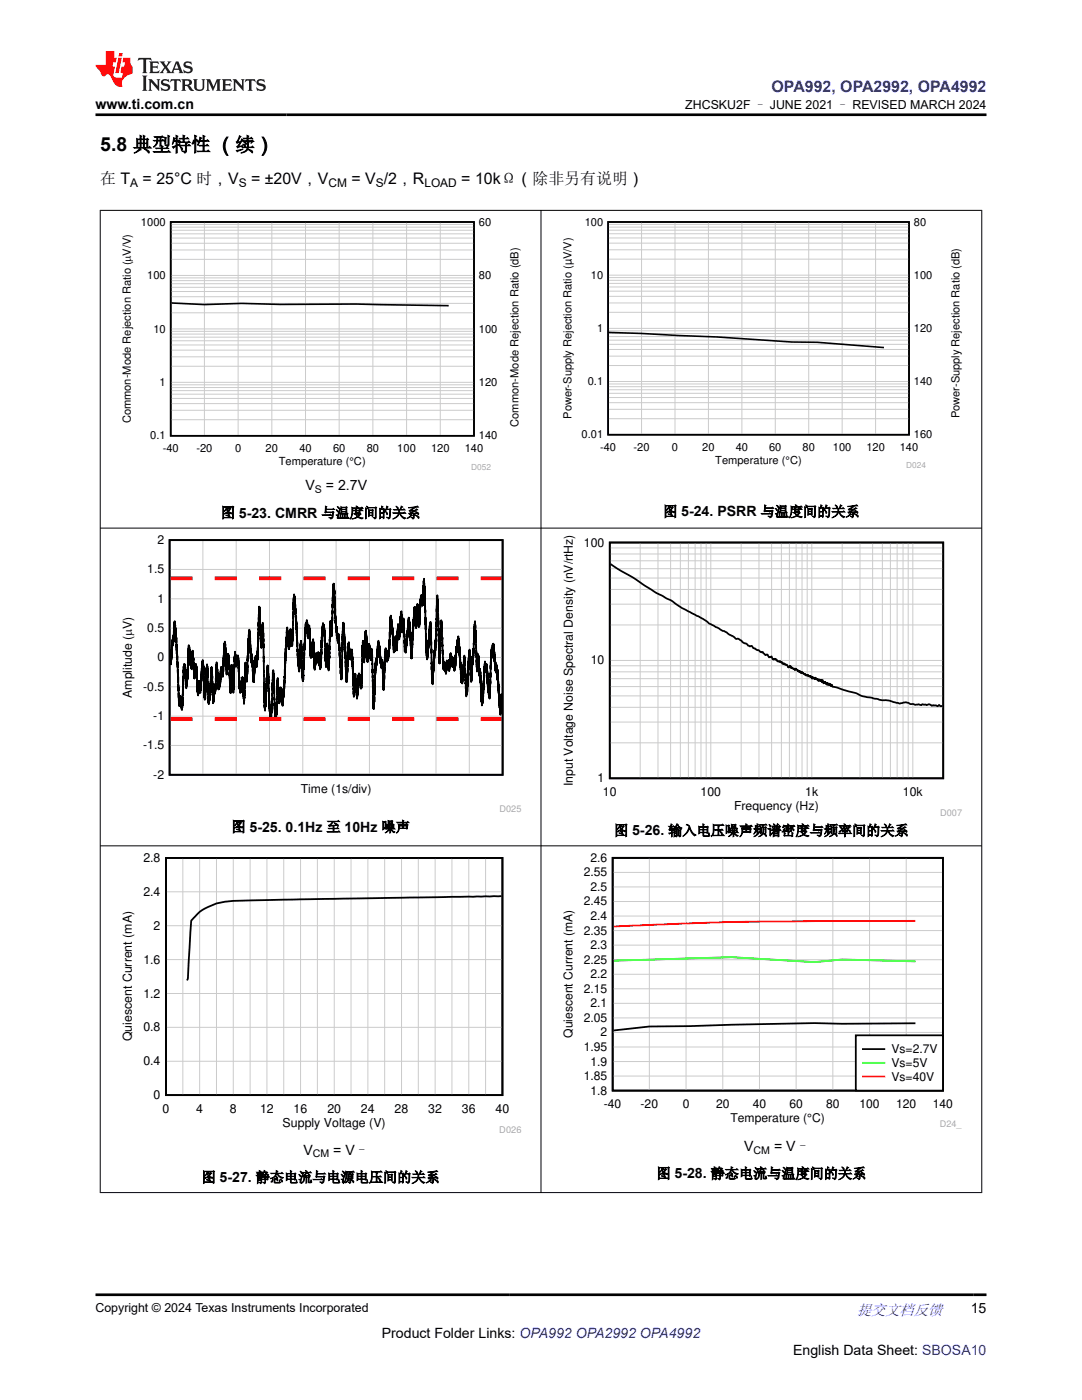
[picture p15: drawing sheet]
<svg xmlns="http://www.w3.org/2000/svg" width="216mm" height="279mm" viewBox="0 0 216 279" stroke-linecap="round" stroke-linejoin="round" font-family="sans-serif">
<defs><g id="words">
<text font-size="3.9" x="20" y="30.2">5.8 典型特性 （续）</text>
<text font-size="3.2" fill="#00f" x="154" y="18.3">OPA992, OPA2992, OPA4992</text>
<g font-size="3.2">
<text x="20" y="36.7">在 T</text>
<text x="28.5" y="36.7">= 25°C 时，V</text>
<text x="50.1" y="36.7">= ±20V，V</text>
<text x="70.1" y="36.7">= V /2，R</text>
<text x="92" y="36.7">= 10kΩ（除非另有说明）</text>
</g>
<text font-size="3" fill="#00f" x="171" y="262.4">提交文档反馈</text>
<g font-size="2.8">
<text x="19" y="21.7">www.ti.com.cn</text>
<text x="60.9" y="97.8">V</text>
<text x="65" y="97.8">= 2.7V</text>
<text x="44.1" y="103.3">图 5-23. CMRR 与温度间的关系</text>
<text x="132.3" y="103.1">图 5-24. PSRR 与温度间的关系</text>
<text x="46.2" y="166">图 5-25. 0.1Hz 至 10Hz 噪声</text>
<text x="122.5" y="166.7">图 5-26. 输入电压噪声频谱密度与频率间的关系</text>
<text x="60.6" y="230.4">V</text>
<text x="66.5" y="230.4">= V–</text>
<text x="148.5" y="229.7">V</text>
<text x="154.5" y="229.7">= V–</text>
<text x="40.2" y="235.9">图 5-27. 静态电流与电源电压间的关系</text>
<text x="131" y="235.2">图 5-28. 静态电流与温度间的关系</text>
<text x="193.7" y="262.1">15</text>
<text x="76.2" y="266.9">Product Folder Links: OPA992 OPA2992 OPA4992</text>
<text x="158.3" y="270.3">English Data Sheet: SBOSA10</text>
</g>
<g font-size="2.5">
<text x="136.7" y="21.8">ZHCSKU2F – JUNE 2021 – REVISED MARCH 2024</text>
<text x="28.6" y="172">2.8</text>
<text x="28.6" y="178.8">2.4</text>
<text x="30.7" y="185.5">2</text>
<text x="28.6" y="192.3">1.6</text>
<text x="28.6" y="199.1">1.2</text>
<text x="26.3" y="207.8" transform="rotate(-90 26.3 207.8)">Quiescent Current (mA)</text>
<text x="28.6" y="205.8">0.8</text>
<text x="28.6" y="212.6">0.4</text>
<text x="30.7" y="219.4">0</text>
<text x="32.4" y="222.2">0</text>
<text x="39.1" y="222.2">4</text>
<text x="45.9" y="222.2">8</text>
<text x="51.9" y="222.2">12</text>
<text x="56.4" y="225">Supply Voltage (V)</text>
<text x="58.6" y="222.2">16</text>
<text x="65.3" y="222.2">20</text>
<text x="72" y="222.2">24</text>
<text x="78.7" y="222.2">28</text>
<text x="85.5" y="222.2">32</text>
<text x="92.2" y="222.2">36</text>
<text x="98.9" y="222.2">40</text>
<text x="19" y="261.8">Copyright © 2024 Texas Instruments Incorporated</text>
</g>
<g font-size="2.4">
<text x="26" y="37.3">A</text>
<text x="47.6" y="37.3">S</text>
<text x="65.5" y="37.3">CM</text>
<text x="75" y="37.3">S</text>
<text x="84.7" y="37.3">LOAD</text>
<text x="31.4" y="108.6">2</text>
<text x="116.5" y="109.1">100</text>
<text x="29.4" y="114.4">1.5</text>
<text x="31.4" y="120.3">1</text>
<text x="29.4" y="126.2">0.5</text>
<text x="28.6" y="137.9">-0.5</text>
<text x="31.4" y="132">0</text>
<text x="117.9" y="132.6">10</text>
<text x="26.3" y="139.3" transform="rotate(-90 26.3 139.3)">Amplitude (PV)</text>
<text x="30.6" y="143.7">-1</text>
<text x="28.6" y="149.6">-1.5</text>
<text x="30.6" y="155.4">-2</text>
<text x="60" y="158.3">Time (1s/div)</text>
<text x="114.3" y="156.9" transform="rotate(-90 114.3 156.9)">Input Voltage Noise Spectral Density (nV/rtHz)</text>
<text x="119.2" y="156.1">1</text>
<text x="120.3" y="158.9">10</text>
<text x="139.8" y="158.9">100</text>
<text x="146.5" y="161.7">Frequency (Hz)</text>
<text x="160.7" y="158.9">1k</text>
<text x="180.2" y="158.9">10k</text>
<text x="117.8" y="172">2.6</text>
<text x="116.5" y="174.9">2.55</text>
<text x="117.8" y="177.8">2.5</text>
<text x="116.5" y="180.7">2.45</text>
<text x="117.8" y="183.6">2.4</text>
<text x="116.5" y="186.5">2.35</text>
<text x="117.8" y="189.4">2.3</text>
<text x="116.5" y="192.3">2.25</text>
<text x="117.8" y="195.2">2.2</text>
<text x="116.5" y="203.9">2.05</text>
<text x="116.5" y="198.1">2.15</text>
<text x="117.8" y="201">2.1</text>
<text x="114.2" y="207.1" transform="rotate(-90 114.2 207.1)">Quiescent Current (mA)</text>
<text x="116.5" y="209.7">1.95</text>
<text x="119.8" y="206.8">2</text>
<text x="116.5" y="215.5">1.85</text>
<text x="117.8" y="212.6">1.9</text>
<text x="177.9" y="210.2">Vs=2.7V</text>
<text x="177.9" y="213">Vs=5V</text>
<text x="177.9" y="215.7">Vs=40V</text>
<text x="117.8" y="218.4">1.8</text>
<text x="120.5" y="221.2">-40</text>
<text x="127.8" y="221.2">-20</text>
<text x="136.2" y="221.2">0</text>
<text x="142.9" y="221.2">20</text>
<text x="150.2" y="221.2">40</text>
<text x="157.5" y="221.2">60</text>
<text x="164.8" y="221.2">80</text>
<text x="171.5" y="221.2">100</text>
<text x="178.8" y="221.2">120</text>
<text x="186.1" y="221.2">140</text>
<text x="145.7" y="223.9">Temperature (°C)</text>
</g>
<g font-size="2.2">
<text x="28.1" y="45">1000</text>
<text x="95.6" y="45">60</text>
<text x="116.7" y="45">100</text>
<text x="182.4" y="45">80</text>
<text x="29.4" y="55.7">100</text>
<text x="95.6" y="55.7">80</text>
<text x="117.9" y="55.6">10</text>
<text x="182.4" y="55.6">100</text>
<text x="30.6" y="66.4">10</text>
<text x="95.6" y="66.4">100</text>
<text x="119.1" y="66.3">1</text>
<text x="182.4" y="66.3">120</text>
<text x="31.8" y="77">1</text>
<text x="95.6" y="77">120</text>
<text x="117.3" y="76.9">0.1</text>
<text x="182.4" y="76.9">140</text>
<text x="114" y="83.6" transform="rotate(-90 114 83.6)">Power-Supply Rejection Ratio (µV/V)</text>
<text x="191.4" y="83.5" transform="rotate(-90 191.4 83.5)">Power-Supply Rejection Ratio (dB)</text>
<text x="26.1" y="84.5" transform="rotate(-90 26.1 84.5)">Common-Mode Rejection Ratio (PV/V)</text>
<text x="30" y="87.7">0.1</text>
<text x="95.6" y="87.7">140</text>
<text x="103.5" y="85.2" transform="rotate(-90 103.5 85.2)">Common-Mode Rejection Ratio (dB)</text>
<text x="116.1" y="87.5">0.01</text>
<text x="119.7" y="90">-40</text>
<text x="126.4" y="90">-20</text>
<text x="134.1" y="90">0</text>
<text x="140.1" y="90">20</text>
<text x="146.8" y="90">40</text>
<text x="153.5" y="90">60</text>
<text x="160.1" y="90">80</text>
<text x="166.2" y="90">100</text>
<text x="172.9" y="90">120</text>
<text x="179.5" y="90">140</text>
<text x="182.4" y="87.5">160</text>
<text x="32.5" y="90.2">-40</text>
<text x="39.2" y="90.2">-20</text>
<text x="46.9" y="90.2">0</text>
<text x="53" y="90.2">20</text>
<text x="55.6" y="92.7">Temperature (°C)</text>
<text x="59.7" y="90.2">40</text>
<text x="66.5" y="90.2">60</text>
<text x="73.2" y="90.2">80</text>
<text x="79.3" y="90.2">100</text>
<text x="86" y="90.2">120</text>
<text x="92.7" y="90.2">140</text>
<text x="142.7" y="92.5">Temperature (°C)</text>
</g>
<g font-size="2.1">
<text x="62.8" y="98.4">S</text>
<text x="62.4" y="231">CM</text>
<text x="150.4" y="230.2">CM</text>
</g>
<g font-size="1.8" fill="#a8a8a8">
<text x="99.7" y="162">D025</text>
<text x="187.6" y="162.8">D007</text>
<text x="99.6" y="226">D026</text>
<text x="187.5" y="225">D24_</text>
</g>
<g font-size="1.7" fill="#a8a8a8">
<text x="94" y="93.7">D052</text>
<text x="180.8" y="93.5">D024</text>
</g>
</g></defs>
<path d="M34.1 44.3h60.5v42.7h-60.5zM34.2 60.5l6.6 .3 7.4-.3 7.7 .3 15.1-.1 18.5 .3" fill="none" stroke="#000" stroke-width=".33"/>
<g fill="none" stroke="#cbcbcb" stroke-width=".2">
<path d="M34.1 59.2h60.5M34.1 58.2h60.5M34.1 57.3h60.5M34.1 56.6h60.5M34.1 56h60.5M34.1 55.5h60.5M34.1 55h60.5M34.1 51.8h60.5M34.1 49.9h60.5M34.1 48.5h60.5M34.1 47.5h60.5M34.1 46.7h60.5"/>
<path d="M34.1 46h60.5M34.1 45.3h60.5M34.1 44.8h60.5M40.8 44.3v42.7M47.5 44.3v42.7M54.2 44.3v42.7M61 44.3v42.7M67.7 44.3v42.7M74.4 44.3v42.7M81.1 44.3v42.7M87.9 44.3v42.7M34.1 79.5h60.5"/>
<path d="M34.1 78.7h60.5M34.1 78h60.5M34.1 77.3h60.5M34.1 76.8h60.5M34.1 76.3h60.5M34.1 73.1h60.5M34.1 71.2h60.5M34.1 69.9h60.5M34.1 68.8h60.5M34.1 68h60.5M34.1 67.3h60.5M34.1 66.7h60.5"/>
<path d="M34.1 66.1h60.5M34.1 65.6h60.5M34.1 62.4h60.5M34.1 60.5h60.5M34.1 83.8h60.5M34.1 81.9h60.5M34.1 80.5h60.5"/>
</g>
<path d="M111.9 43.4h80.1v50.1h-80.1z" fill-rule="evenodd" fill="#fff"/>
<path d="M121.3 44.3h60.1v42.5h-60.1zM121.5 66.3l21.5 .9 15 1.1h5l13.4 1.1" fill="none" stroke="#000" stroke-width=".32"/>
<g fill="none" stroke="#cbcbcb" stroke-width=".2">
<path d="M121.3 59.1h60.1M121.3 58.1h60.1M121.3 57.3h60.1M121.3 56.6h60.1M121.3 55.9h60.1M121.3 55.4h60.1M121.3 54.9h60.1M121.3 51.7h60.1M121.3 49.9h60.1M121.3 48.5h60.1M121.3 47.5h60.1M121.3 46.7h60.1"/>
<path d="M121.3 45.9h60.1M121.3 45.3h60.1M121.3 44.8h60.1M128 44.3v42.5M134.7 44.3v42.5M141.4 44.3v42.5M148 44.3v42.5M154.7 44.3v42.5M161.4 44.3v42.5M168 44.3v42.5M174.7 44.3v42.5M121.3 79.3h60.1"/>
<path d="M121.3 78.5h60.1M121.3 77.8h60.1M121.3 77.2h60.1M121.3 76.6h60.1M121.3 76.1h60.1M121.3 72.9h60.1M121.3 71.1h60.1M121.3 69.7h60.1M121.3 68.7h60.1M121.3 67.9h60.1M121.3 67.2h60.1M121.3 66.6h60.1"/>
<path d="M121.3 66h60.1M121.3 65.5h60.1M121.3 62.3h60.1M121.3 60.5h60.1M121.3 83.6h60.1M121.3 81.7h60.1M121.3 80.4h60.1"/>
</g>
<path d="M24 106.8h80v55.3h-80z" fill-rule="evenodd" fill="#fff"/>
<path d="M33.8 107.8h66.5v46.8h-66.5zM34 131.7v-.4l.1 1.3 .2-4.7v1.3l.1-1.3v.8v-1.1l.1 1.3v-1.8v1.4l.2-1.9v.9l.2-3.5 .1 2.5v-1.1l.1 1v-.7l.1 2.5v-.9l.6 13.6 .1-2 .1 1.2v-1.2l.1 1v-.9v1.2v-1.1v1.5l.1-1.2v1.4v-1.2l.1 2.1 .4-8.8v1.1l.1-1.5 .2 2v-1v.9v-.9v.7v-.5l.1 2.7v-1.4l.1 2.4 .1-1.9v1.2l.1-2.3v1.2l.3-6.8v1.5v-1.4l.3 3.9v-1.6v1.6v-1.3l.3 2.1 .2-3.7 .3 5.5v-1.7l.1 1.3v-1.5v1l.2-2 .1 2.1v-1.6l.3 5.8 .2-2.9v1.3l.1-1.3v1.6v-1.3l.1 1.5v-1.3l.1 1.9v-1.7v.2v-.3v1.3l.3-4.4v.9l.2-2.5 .4 7.9 .4-7.1 .3 7.9v-1.1l.1 1 .2-2.3v1.1l.1-2v1.1l.3-5.1 .2 7.1 .2-2.7v1.1l.1-1.5v1.3l.1-1.4v1.3v-.9v.7l.1-1.6v1.4l.2-5.8 .4 5.4v-1.2l.1 1.1 .1-1.7v1.3l.1-1.5v.9v-1.6v1.5l.2-3.3 .1 1.5v-1.4l.1 1.3v-1.2v1.6l.1-1.6v1.6v-1.3l.1 1.5 .4-7 .3 6.5 .3-4.1v1.3l.1-1.2 .4 7.6v-1.4v1.5l.3-5.6 .3 5.6 .3-8.2 .2 3 .1-2.3 .1 1.7v-1.3l.1 1.3 .1-1.7v.9v-.9v.5v-.3l.3 6v-1.2l.1 2.5 .1-1.6v.9v-1v1.2l.1-1.4 .1 1.7 .2-3v1.5v-1.4l.3 5.3 .2-8.1 .1 1.1v-1.3l.2 3.9 .5-10.4 .3 5.8 .1-1.2v2l.1-1.3 .1 1.1v-.7v.5v-1.4l.1 2.4v-1.1l.2 4.4 .3-4.9 .1 1.1v-1.5l.2 2.3 .1-1.4v1.2l.4-11.9 .4 8.1v-1.3v1.3l.1-1v1v-1.7l.1 1.3 .1-4.5 .1 1.5v-.9l.4 16.7v-1.2v1.4l.5-9 .5 10.2v-1.8l.2 2.1 .4-9.5 .3 7.7v-1.1l.1 2.9v-1.3l.2 1.6 .3-8.2 .3 4.8v-1.3v1.5l.3-3.2v1.3l.1-1.1v1.2l.1-1.2v1.6v-1v1.4v-1.1l.2 2.6 .1-2.6v1.2l.2-3v.9l.2-6.9 .1 1.3 .3-6.6v2.3l.1-1.6 .2 3.7 .1-1.6 .1 1v-1.7v1.5v-1.4v1.1l.2-3v1.7v-1.5l.3 3.2v-1.2v1.1l.4-10.2 .4 5.5v-1.1l.5 10.6v-1.2l.1 1.6 .4-6.1 .3 8 .6-11.4v1.5v-1.7l.1 1.4 .1-2v1.8v-1.4l.3 3.3 .2-2.6 .3 6.5 .1-1.4 .1 1.3v-1.4v1.3l.3-3.5 .3 6.1 .2-3.2v1.3l.1-1.5 .1 2.1v-1.5v1.2l.1-1.4v1.4l.1-1.6v1.3v-1.5l.1 1.5v-1.7l.1 2.1v-1.4l.3 2.4v-1.1v1.5l.1-1.4v1l.3-7.5v.5v-.8v1.4l.1-2.5 .1 1.6v-1.4v1.3v-1.1l.1 1.1v-.7v1.4v-1.4l.1 1.3v-1.1v1.1v-1l.3 7.6v-1.1l.1 1.2 .2-4.7 .3 5.4 .3-9.8 .3 3 .4-10.5 .4 8.8v-1.3l.2 2.9v-1l.2 2.1v-1.2l.1 1.6v-1.9l.1 1.6v-1.5l.5 9 .4-11.3 .3 5.9 .1-1.5v1.2v-1v.5v-.3l.2 7.1 .1-1.4 .1 1.1 .3-7.8 .2 3v-1.2l.1 1.8v-1.3l.1 1v-1.2v1.2l.1-1.5 .1 .9v-1.2l.1 1.8v-1.1l.3 8.8 .2-4.7 .2 3.2 .1-1.4 .1 3.3 .4-5.1 .1 1.8v-1.6l.1 1.7 .1-1.3v2.3l.1-1.1v1.2l.1-1.3v1.2l.3-9.2v1.1v-1.3l.3 4.3 .2-6v1l.1-1.3v1.2v-1.2l.4 6.2 .2-3.6v1.3l.1-1.3 .1 2.6v-1.8v2.1l.1-1.4 .1 1.8v-1.7v1l.1-1.6 .1 1.2v-1l.4 11.8 .3-8.7v1.5l.1-2.9 .1 1.5 .4-4.4v1v-1.6v1.3l.1-.9v1.4v-1.1v1.4l.1-1.2v1.7v-1.6l.2 3.2v-1.1v1.3v-.8l.2 1.2v-1v.9v-.7v1.5l.2-1.7 .2 6 .3-7v1.6l.2-3 .2 2.8 .2-1.9v1.3l.1-1.6v1.5v-1.5l.1 1.1 .4-8.1 .3 3.7v-1.3l.1 1.7v-1.1l.2 4.3v-1.3v1.2l.1-1.6v1.4v-.8v.6l.1-1.9v1.1v-1.3l.1 1v-.8v.7v-1.2v1.4v-1.8l.1 1.9v-1.6l.2 2.2v-1.3v1.7l.2-5.3 .1 2v-1.7l.2 2.8 .3-5.4v1.7v-1.7l.1 1.4v-1.6l.2 4.2v-1.8v1.8l.1-1.7v1.6v-1.9l.1 1.4v-1.9v1.2v-1.5l.3 6.6v-1.6v1.4v-1.2v1.2v-1.2l.1 1.1v-1v.9l.1-.8v1.5l.3-4.3v1.4v-1.4v1l.1-2.1v1.3l.1-1.7v1.1v-2.2l.1 1.4v-1.6l.2 3.5v-1.1l.3 5.8 .6-10.3 .3 4.3 .3-4.9 .2 4.6 .1-1.6v1.6v-1.3l.1 1.2 .2-5.4v1.2l.2-2.1 .2 2.2 .3-5.4 .5 15.4v-.7l.1 1.4 .1-1.8v1.6v-1.4v.7v-.8v1l.1-1.7v.7l.5-5.8 .3 11.6v-1.1l.1 2 .3-6.5 .1 1.4 .1-2.4v1l.1-1v.8v-2.4l.1 1 .3-9.7 .4 13.6 .3-8.6 .4 8.9v-1.3l.1 2.2v-1.1l.1 1.2 .1-1.6 .2 2.1 .1-1.2v1.5l.2-2.7v1.7v-1.5l.1 1.4v-1.3v1.4l.2-1.7 .1 2.1 .1-2.3v1.5v-1.5l.1 .6v-.8v1.1l.2-2.1v2l.1-1.5 .1 1.7v-1l.1 1.5 .1-1.9 .1 1.3v-.9l.1 1.7v-1.6l.1 2.1 .1-2.1v1.4l.1-1.2v1l.1-3.7 .1 1v-1.2v1.3l.2-2.6v1.6l.1-2.2 .1 1v-1.1l.3 4.6v-1l.2 5.4 .1-.6v.8v-1.1l.1 1.3 .4-4.9v1.3v-2l.4 8.2 .2-2.1v1.2l.2-4.7v.9l.3-4.7 .4 6.4 .7-12 .3 9.2v-.9l.1 1.7 .2-3.5 .3 4.4 .1-1.4v1.3v-1.3v1.3v-.7l.4 6.7 .1-2.5 .1 1.3 .4-7.6v1.4v-1.1l.1 1.5v-1.3v1.5v-1.1l.1 1.2v-1.4l.1 1.5v-1.7l.3 5.6v-1.2l.2 2.3v-1.5l.1 1.5v-1.3v1.5l.3-8.6v.2v-.8v.8l.1-1.8 .1 2.1 .1-2.6v1.4l.1-1.6 .4 4.7v-1.1l.1 1.9v-1.6l.1 1.6 .1-1.3v1.6v-1.5l.1 2 .1-1.2 .5 9.1 .3-4.2v1.5v-.9v.4" fill="none" stroke="#000" stroke-width=".36"/>
<g fill="none" stroke="#cbcbcb" stroke-width=".2">
<path d="M33.8 119.5h66.5M33.8 113.6h66.5M40.5 107.8v46.8M47.1 107.8v46.8M53.8 107.8v46.8M60.4 107.8v46.8M67.1 107.8v46.8M73.7 107.8v46.8M80.4 107.8v46.8M87 107.8v46.8M93.6 107.8v46.8M33.8 137.1h66.5"/>
<path d="M33.8 131.2h66.5M33.8 125.4h66.5M33.8 148.8h66.5M33.8 142.9h66.5"/>
</g>
<g fill="none" stroke="#f00" stroke-width=".75" stroke-linecap="butt">
<path d="M34 115.4h4.4M42.9 115.4h4.4M51.7 115.4h4.4M60.5 115.4h4.5M69.4 115.4h4.4M78.2 115.4h4.5M87.1 115.4h4.4M95.9 115.4h4.2M34 143.5h4.4M42.9 143.5h4.4M51.7 143.5h4.4M60.5 143.5h4.5"/>
<path d="M69.4 143.5h4.4M78.2 143.5h4.5M87.1 143.5h4.4M95.9 143.5h4.2"/>
</g>
<path d="M111.9 106.8h80.1v56h-80.1z" fill-rule="evenodd" fill="#fff"/>
<path d="M121.7 108.3h66.5v47h-66.5zM121.8 112.6l4.5 2.7 4.4 2.9 3.1 1.6 2.3 1.6 3.3 1.6 2.1 1.4 3.5 1.8 1.5 .9a.72 .72 0 0 0 .9 .4l1 .8 .4 .1 .8 .6a.43 .43 0 0 1 .5 0 .43 .43 0 0 1 .2 .4l1.1 .4 .5 .4 .3-.1 .3 .4a.27 .27 0 0 0 .2 .2 .27 .27 0 0 0 .3-.1l.3 .3a.37 .37 0 0 0 .3 .3 .37 .37 0 0 0 .3-.2l.3 .6h.2l.2-.1 .2 .2h.2l.2 .3 .3 .1a.16 .16 0 0 1 .3-.1 .16 .16 0 0 1 0 .2h.2l.2 .3 .2-.1 .2 .2 .4 .1 .3 .5 .4-.3 .2 .5 .1-.2 .4 .3 .1-.1 .1 .4 .1-.4 .2 .1 .5 .6 .3-.2 .1 .4 .2-.1 .3 .3h.3v.2l.2-.1 .1 .2 .1-.1 .4 .3 .1-.1 .2 .2 .1-.2 .2 .5 .1-.3 .1 .3 .2-.1 .1 .3 .1-.4 .1 .3 .1-.2 .1 .3 .2-.1 .2 .4 .1-.3 .1 .2 .2 .1 .1-.2 .2 .4 .1-.4 .2 .6 .1-.2 .2 .2 .1-.2 .3 .6 .1-.4 .2 .4 .1-.2 .1 .1 .1-.1 .2 .4 .1-.3v.2l.1-.1 .1 .3 4.5 1.3a15.9 15.9 0 0 0 4.6 1.2l.7 .2 1.6 .1 2 .6 1.2-.2 1 .3 .9 .2 .7-.1 .5 .1 .3-.2 .8 .2 .5-.1 .5 .2h.9a.31 .31 0 0 0 .3 .1 .31 .31 0 0 0 .3-.2l.3 .2h.3" fill="none" stroke="#000" stroke-width=".35"/>
<g fill="none" stroke="#cbcbcb" stroke-width=".2">
<path d="M121.7 117.6h66.5M121.7 115.4h66.5M121.7 113.5h66.5M121.7 111.9h66.5M121.7 110.6h66.5M121.7 109.3h66.5M127.7 108.3v47M131.3 108.3v47M133.8 108.3v47M135.8 108.3v47M137.4 108.3v47M138.7 108.3v47"/>
<path d="M139.9 108.3v47M140.9 108.3v47M141.8 108.3v47M147.9 108.3v47M151.4 108.3v47M154 108.3v47M155.9 108.3v47M157.5 108.3v47M158.9 108.3v47M160 108.3v47M161.1 108.3v47M162 108.3v47"/>
<path d="M168.1 108.3v47M171.6 108.3v47M174.1 108.3v47M176.1 108.3v47M177.7 108.3v47M179 108.3v47M180.2 108.3v47M181.2 108.3v47M182.1 108.3v47M121.7 138.9h66.5M121.7 137h66.5M121.7 135.4h66.5"/>
<path d="M121.7 134.1h66.5M121.7 132.9h66.5M121.7 131.8h66.5M121.7 124.7h66.5M121.7 120.6h66.5M121.7 148.2h66.5M121.7 144.1h66.5M121.7 141.2h66.5"/>
</g>
<path d="M24 170.2h80v55.9h-80z" fill-rule="evenodd" fill="#fff"/>
<path d="M33.1 171.2h67.2v47.4h-67.2zM100.1 178.8l-50.2 .9a27.4 27.4 0 0 0-6.7 .6l-1.7 .7a9.2 9.2 0 0 0-3.3 2.7l-.7 11.6-.2 .4" fill="none" stroke="#000" stroke-width=".36"/>
<g fill="none" stroke="#cbcbcb" stroke-width=".2">
<path d="M33.1 178h67.2M36.5 171.2v47.4M39.8 171.2v47.4M43.2 171.2v47.4M46.5 171.2v47.4M49.9 171.2v47.4M53.3 171.2v47.4M56.6 171.2v47.4M60 171.2v47.4M63.3 171.2v47.4M66.7 171.2v47.4M70 171.2v47.4"/>
<path d="M73.4 171.2v47.4M76.8 171.2v47.4M80.1 171.2v47.4M83.5 171.2v47.4M86.8 171.2v47.4M90.2 171.2v47.4M93.5 171.2v47.4M96.9 171.2v47.4M33.1 198.3h67.2M33.1 191.5h67.2M33.1 184.7h67.2M33.1 211.8h67.2"/>
<path d="M33.1 205h67.2"/>
</g>
<path d="M111.9 170.2h80.1v55.1h-80.1z" fill-rule="evenodd" fill="#fff"/>
<path d="M122.2 171.2h66v46.5h-66zM182.7 204.2l-14.7 .1-5.5-.1-32.9 .7-7.2 .8" fill="none" stroke="#000" stroke-width=".35"/>
<g fill="none" stroke="#cbcbcb" stroke-width=".2">
<path d="M122.2 179.9h66M122.2 177h66M122.2 174.1h66M129.6 171.2v46.5M136.9 171.2v46.5M144.2 171.2v46.5M151.5 171.2v46.5M158.9 171.2v46.5M166.2 171.2v46.5M173.5 171.2v46.5M180.8 171.2v46.5M122.2 197.3h66"/>
<path d="M122.2 194.4h66M122.2 191.5h66M122.2 188.6h66M122.2 185.7h66M122.2 182.8h66M122.2 214.8h66M122.2 211.9h66M122.2 209h66M122.2 206h66M122.2 203.1h66M122.2 200.2h66"/>
</g>
<path d="M122.4 191.7l23.6-.7 16.5 1 5.5-.5 14.7 .4" fill="none" stroke="#01ff00" stroke-width=".35"/>
<path d="M182.7 183.8a1537.5 1537.5 0 0 0-45.1 .5l-15.2 .6" fill="none" stroke="#f00" stroke-width=".35"/>
<path d="M170.8 206.6h17.4v11.1h-17.4z" fill-rule="evenodd" fill="#fff"/>
<path d="M170.8 206.6h17.4v11.1h-17.4zM172.2 209.4h4.3" fill="none" stroke="#000" stroke-width=".35"/>
<path d="M172.2 212.1h4.3" fill="none" stroke="#01ff00" stroke-width=".35"/>
<path d="M172.2 214.9h4.3" fill="none" stroke="#f00" stroke-width=".35"/>
<path d="M19.9 42h176.1M20 41.9v196.2M107.9 41.9v196.2M195.9 41.9v196.2M19.9 105.4h176.1M19.9 168.8h176.1M19.9 238h176.1" fill="none" stroke="#000" stroke-width=".2"/>
<path d="M27.7 11.6l-.2 .5 .5-.2h.6v.1v2.2l-.2 .4h1l-.2-.4v-2.2v-.1h.5l.5 .2-.1-.5zM29.8 12.3l.2 .4v1.5l-.2 .4h1.9l.1-.6a1.08 1.08 0 0 1-1.3 .2v-.7h.6l.4 .2v-.7l-.4 .2h-.6v-.5l.2-.2a1 1 0 0 1 1 .3l-.1-.5zM31.8 12.3l1 1.1-1 1.2h.9l-.2-.2 .4-.8 .5 .8-.2 .2h1.6l-.2-.2 .1-.5h1l.1 .5-.1 .2h.9l-.2-.3-.8-2h-.5l-1 2.2-.8-1.1 .9-1.1h-.8l.2 .2-.5 .6-.3-.6 .1-.2zM35.2 12.7l.4 1h-.8zM36.8 12.4a.65 .65 0 0 0-.2 .7 .65 .65 0 0 0 .6 .5l.7 .1 .1 .3a.79 .79 0 0 1-.7 .4 .79 .79 0 0 1-.7-.5l.1 .7 .2-.1a.93 .93 0 0 0 1.1 .1 .93 .93 0 0 0 .4-1 1.46 1.46 0 0 0-1.2-.6l-.1-.3a1.09 1.09 0 0 1 1.2 .2l-.2-.6-.1 .1-.6-.2zM28.4 15.1l.2 .4v2.2l-.2 .4h1l-.2-.4v-2.2l.2-.4zM29.6 15.8l.2 .4v1.5l-.2 .4h.8l-.3-.4v-1.3l1.7 1.8v-2l.2-.4h-.8l.2 .2 .1 1.1-1.2-1.3zM32.3 15.9a.65 .65 0 0 0-.2 .8 .65 .65 0 0 0 .7 .4l.6 .2 .1 .2a.79 .79 0 0 1-.7 .4 .79 .79 0 0 1-.7-.5l.1 .7 .2-.1a.93 .93 0 0 0 1.1 .1 .93 .93 0 0 0 .4-.9 1.46 1.46 0 0 0-1.2-.6l-.1-.4a1.09 1.09 0 0 1 1.2 .2l-.2-.6-.1 .1-.6-.1zM34.1 15.8l-.1 .6a.63 .63 0 0 1 .7-.3l.1 1.6-.3 .4h1l-.2-.4v-1.6a.66 .66 0 0 1 .8 .3l-.1-.6zM36.2 15.8l.2 .4v1.5l-.2 .4h.9l-.2-.2v-.7h.5l.1 .2a.79 .79 0 0 0 1.2 .6l-1-.9a.61 .61 0 0 0 .6-.6 .61 .61 0 0 0-.5-.7zM36.9 16.1h.2a.47 .47 0 0 1 .5 .1 .47 .47 0 0 1 .1 .5l-.2 .1-.6 .1zM38.5 15.8l.2 .2a2.27 2.27 0 0 0 .4 2 1.04 1.04 0 0 0 1.7-.7v-1.3l.2-.2h-.8l.2 .4v1.1a.6 .6 0 0 1-.6 .6 .6 .6 0 0 1-.6-.6v-1.1l.3-.4zM41.1 15.8l.2 .4v1.5l-.2 .4h.7l-.2-.4v-1.4l.9 1.9 .8-1.9v1.4l-.2 .4h1l-.3-.4v-1.5l.3-.4h-.8l-.7 1.5-.7-1.5zM44.3 15.8l.2 .4v1.5l-.2 .4h1.9l.1-.6a1.09 1.09 0 0 1-1.3 .2v-.7h.6l.4 .2v-.6l-.4 .2h-.6v-.6l.2-.1a1.01 1.01 0 0 1 1 .3l-.1-.6zM46.4 15.8l.3 .4v1.5l-.3 .4h.8l-.2-.4v-1.3l1.6 1.8v-2l.2-.4h-.7l.2 .2v1.1l-1.2-1.3zM49 15.8l-.1 .6a.63 .63 0 0 1 .8-.3v1.6l-.3 .4h1l-.2-.4v-1.6a.66 .66 0 0 1 .8 .3l-.1-.6zM51.4 15.9a.65 .65 0 0 0-.2 .8 .65 .65 0 0 0 .6 .4l.6 .2 .2 .2a.79 .79 0 0 1-.8 .4 .79 .79 0 0 1-.6-.5l.1 .7 .2-.1a.93 .93 0 0 0 1 .1 .93 .93 0 0 0 .5-.9 1.46 1.46 0 0 0-1.3-.6l-.1-.4a1.09 1.09 0 0 1 1.3 .2l-.2-.6-.2 .1-.5-.1z" fill="#231f20"/>
<path d="M21.1 10.2v2.8h-2.1l.1 .3 .9 1a.95 .95 0 0 0 .9 .9 .59 .59 0 0 1 .6-.4 .59 .59 0 0 1 .5 .4l.4 .7a1.59 1.59 0 0 0 2.1 1.4 1.61 1.61 0 0 1 1-2.3l1-.3-.1-1.5a1.59 1.59 0 0 1-.4-1.7h-1.4l-.2 .9h.5l-.1 .9h-.5l-.2 1v.2l.4 .1-.2 .9h-.6a.73 .73 0 0 1-1.1-.7l.3-1.5h-.5l.2-.9h.5l.2-.9h-.5v-1.3zM23.6 11.5l-.6 3.1h.7l.6-3.1zM23.8 10.6l-.1 .6h.7l.1-.6z" fill="#ed1c24"/>
<path d="M19 22.9h177.8M19 258.4h177.8" fill="none" stroke="#000" stroke-width=".53"/>
<use href="#words"/>
</svg>
